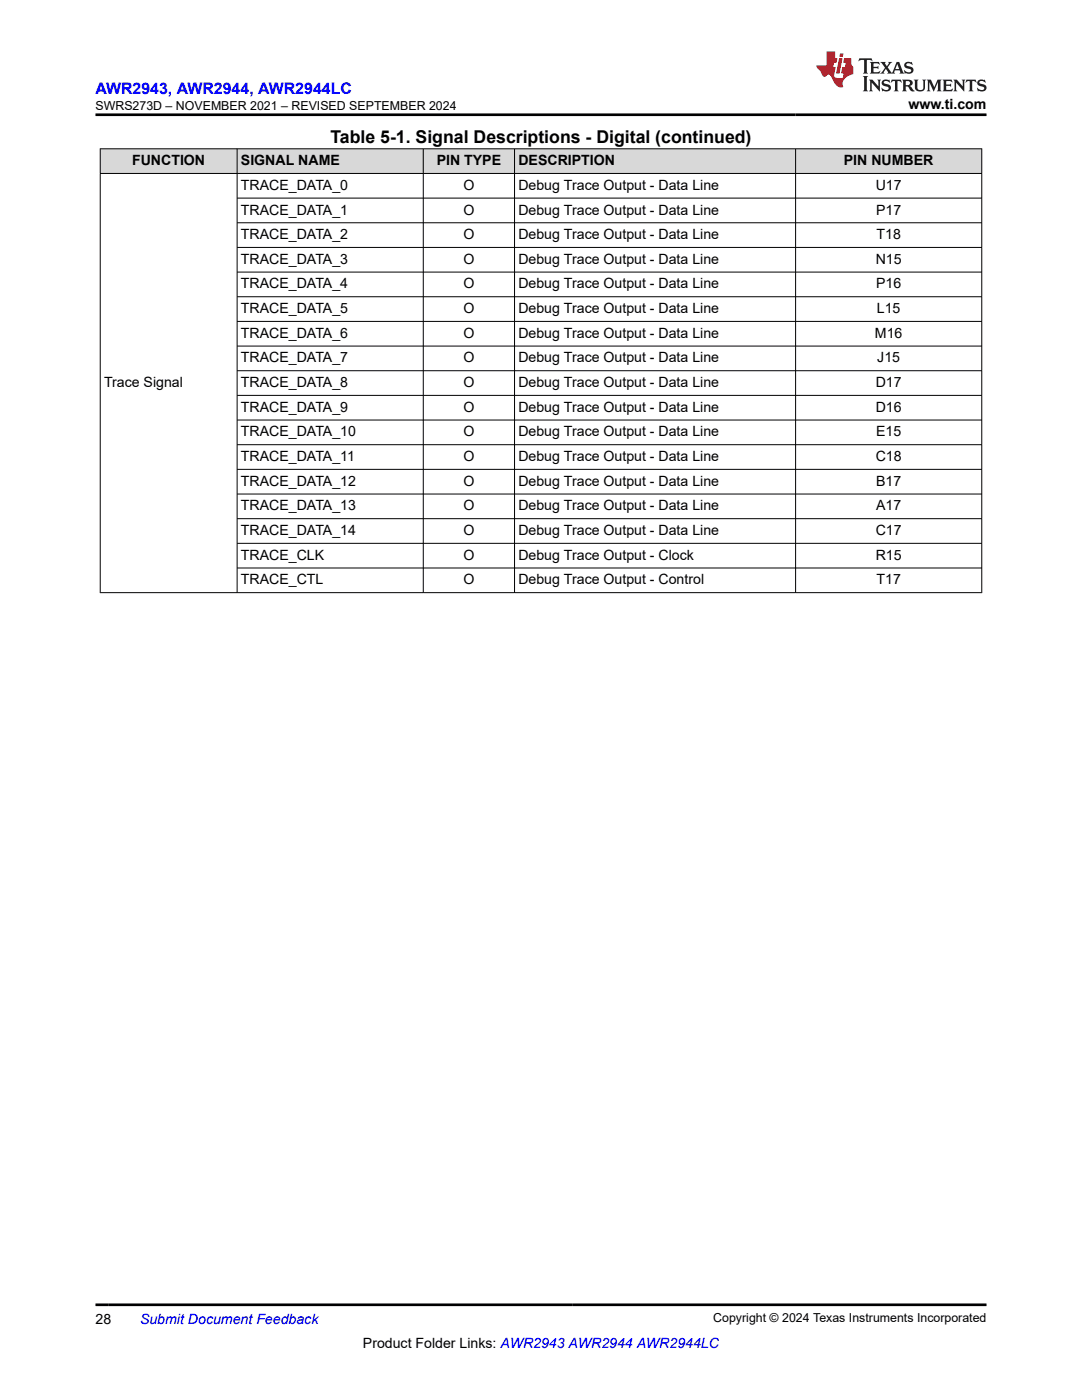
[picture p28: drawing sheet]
<svg xmlns="http://www.w3.org/2000/svg" width="216mm" height="279mm" viewBox="0 0 216 279" stroke-linecap="round" stroke-linejoin="round" font-family="sans-serif">
<defs><g id="words">
<text font-size="3.5" x="65.9" y="28.5">Table 5-1. Signal Descriptions - Digital (continued)</text>
<text font-size="3.2" fill="#00f" x="19" y="18.7">AWR2943, AWR2944, AWR2944LC</text>
<g font-size="2.8">
<text x="181.3" y="21.8">www.ti.com</text>
<text x="26.4" y="33">FUNCTION</text>
<text x="48.1" y="33">SIGNAL NAME</text>
<text x="87.1" y="33">PIN TYPE</text>
<text x="103.4" y="33">DESCRIPTION</text>
<text x="168.4" y="33">PIN NUMBER</text>
<text x="48.1" y="37.9">TRACE_DATA_0</text>
<text x="92.5" y="37.9">O</text>
<text x="103.4" y="37.9">Debug Trace Output - Data Line</text>
<text x="174.7" y="37.9">U17</text>
<text x="48.1" y="42.8">TRACE_DATA_1</text>
<text x="48.1" y="47.7">TRACE_DATA_2</text>
<text x="92.5" y="42.8">O</text>
<text x="92.5" y="47.7">O</text>
<text x="103.4" y="42.8">Debug Trace Output - Data Line</text>
<text x="103.4" y="47.7">Debug Trace Output - Data Line</text>
<text x="174.8" y="42.8">P17</text>
<text x="174.9" y="47.7">T18</text>
<text x="48.1" y="52.7">TRACE_DATA_3</text>
<text x="92.5" y="52.7">O</text>
<text x="103.4" y="52.7">Debug Trace Output - Data Line</text>
<text x="174.7" y="52.7">N15</text>
<text x="48.1" y="57.6">TRACE_DATA_4</text>
<text x="92.5" y="57.6">O</text>
<text x="103.4" y="57.6">Debug Trace Output - Data Line</text>
<text x="174.8" y="57.6">P16</text>
<text x="48.1" y="62.5">TRACE_DATA_5</text>
<text x="92.5" y="62.5">O</text>
<text x="103.4" y="62.5">Debug Trace Output - Data Line</text>
<text x="175" y="62.5">L15</text>
<text x="48.1" y="67.4">TRACE_DATA_6</text>
<text x="92.5" y="67.4">O</text>
<text x="103.4" y="67.4">Debug Trace Output - Data Line</text>
<text x="174.6" y="67.4">M16</text>
<text x="20.8" y="77.3">Trace Signal</text>
<text x="48.1" y="72.3">TRACE_DATA_7</text>
<text x="48.1" y="77.3">TRACE_DATA_8</text>
<text x="92.5" y="72.3">O</text>
<text x="92.5" y="77.3">O</text>
<text x="103.4" y="72.3">Debug Trace Output - Data Line</text>
<text x="103.4" y="77.3">Debug Trace Output - Data Line</text>
<text x="174.7" y="77.3">D17</text>
<text x="175.1" y="72.3">J15</text>
<text x="48.1" y="82.2">TRACE_DATA_9</text>
<text x="92.5" y="82.2">O</text>
<text x="103.4" y="82.2">Debug Trace Output - Data Line</text>
<text x="174.7" y="82.2">D16</text>
<text x="48.1" y="87.1">TRACE_DATA_10</text>
<text x="92.5" y="87.1">O</text>
<text x="103.4" y="87.1">Debug Trace Output - Data Line</text>
<text x="174.8" y="87.1">E15</text>
<text x="48.1" y="92">TRACE_DATA_11</text>
<text x="92.5" y="92">O</text>
<text x="103.4" y="92">Debug Trace Output - Data Line</text>
<text x="174.7" y="92">C18</text>
<text x="48.1" y="96.9">TRACE_DATA_12</text>
<text x="48.1" y="101.9">TRACE_DATA_13</text>
<text x="92.5" y="96.9">O</text>
<text x="92.5" y="101.9">O</text>
<text x="103.4" y="96.9">Debug Trace Output - Data Line</text>
<text x="103.4" y="101.9">Debug Trace Output - Data Line</text>
<text x="174.8" y="96.9">B17</text>
<text x="174.8" y="101.9">A17</text>
<text x="48.1" y="106.8">TRACE_DATA_14</text>
<text x="92.5" y="106.8">O</text>
<text x="103.4" y="106.8">Debug Trace Output - Data Line</text>
<text x="174.7" y="106.8">C17</text>
<text x="48.1" y="111.7">TRACE_CLK</text>
<text x="92.5" y="111.7">O</text>
<text x="103.4" y="111.7">Debug Trace Output - Clock</text>
<text x="174.7" y="111.7">R15</text>
<text x="48.1" y="116.6">TRACE_CTL</text>
<text x="92.5" y="116.6">O</text>
<text x="103.4" y="116.6">Debug Trace Output - Control</text>
<text x="174.9" y="116.6">T17</text>
<text x="19" y="264.2">28</text>
<text x="72.4" y="269">Product Folder Links: AWR2943 AWR2944 AWR2944LC</text>
</g>
<text font-size="2.8" fill="#00f" x="27.9" y="264.2">Submit Document Feedback</text>
<g font-size="2.5">
<text x="19" y="21.9">SWRS273D – NOVEMBER 2021 – REVISED SEPTEMBER 2024</text>
<text x="142.3" y="263.9">Copyright © 2024 Texas Instruments Incorporated</text>
</g>
</g></defs>
<g fill="#d8d8d8">
<path d="M20 29.7h175.9v4.9h-175.9z" fill-rule="evenodd"/>
<path d="M20.1 29.8h27.2v4.8h-27.2z" fill-rule="evenodd"/>
<path d="M47.4 29.8h37v4.8h-37z" fill-rule="evenodd"/>
<path d="M84.5 29.8h18.1v4.8h-18.1z" fill-rule="evenodd"/>
<path d="M102.7 29.8h56v4.8h-56z" fill-rule="evenodd"/>
<path d="M158.8 29.8h37v4.8h-37z" fill-rule="evenodd"/>
</g>
<g fill="none" stroke="#000" stroke-width=".2">
<path d="M19.9 29.7h176.1M19.9 34.6h176.1M20 29.6v88.7M47.3 29.6v88.7M47.3 39.5h148.7M84.5 29.6v88.7M102.7 29.6v88.7M158.8 29.6v88.7M195.9 29.6v88.7M47.3 44.5h148.7M47.3 49.4h148.7M47.3 54.3h148.7"/>
<path d="M47.3 59.2h148.7M47.3 64.1h148.7M47.3 69.1h148.7M47.3 74h148.7M47.3 78.9h148.7M47.3 83.8h148.7M47.3 88.8h148.7M47.3 93.7h148.7M47.3 98.6h148.7M19.9 118.3h176.1M47.3 103.5h148.7M47.3 108.4h148.7"/>
<path d="M47.3 113.4h148.7"/>
</g>
<path d="M171.5 11.6l-.2 .6 .5-.2h.6v.1v2.2l-.2 .4h1l-.2-.4v-2.2v-.1h.5l.6 .2-.2-.6zM173.6 12.4l.2 .3v1.6l-.2 .4h1.9l.1-.6a1.08 1.08 0 0 1-1.3 .2v-.7h.6l.4 .2v-.7l-.4 .2h-.6v-.5l.2-.2a1 1 0 0 1 1 .3l-.1-.5zM175.7 12.4l.9 1.1-1 1.2h.9l-.2-.2 .5-.8 .4 .8-.2 .2h1.6l-.2-.2 .2-.5h.9l.1 .5-.1 .2h.9l-.2-.4-.8-1.9h-.5l-.9 2.1-.9-1.1 .9-1h-.8l.2 .2-.4 .6-.4-.6 .2-.2zM179 12.8l.4 1h-.7zM180.7 12.5a.65 .65 0 0 0-.2 .7 .65 .65 0 0 0 .6 .5l.6 .1 .1 .3a.79 .79 0 0 1-.7 .4 .79 .79 0 0 1-.7-.5l.1 .7 .2-.1a.93 .93 0 0 0 1.1 0 .93 .93 0 0 0 .4-.9 1.46 1.46 0 0 0-1.2-.6l-.1-.3a1.09 1.09 0 0 1 1.2 .2l-.2-.6-.1 .1-.5-.2zM172.2 15.2l.2 .4v2.2l-.2 .4h1l-.2-.4v-2.2l.2-.4zM173.4 15.9l.2 .4v1.5l-.2 .4h.8l-.3-.4 .1-1.3 1.6 1.8v-2l.2-.4h-.7l.1 .2 .1 1.1-1.2-1.3zM176.2 16a.65 .65 0 0 0-.2 .8 .65 .65 0 0 0 .6 .4l.6 .2 .1 .2a.79 .79 0 0 1-.7 .4 .79 .79 0 0 1-.7-.5l.1 .7 .2-.1a.93 .93 0 0 0 1.1 .1 .93 .93 0 0 0 .4-1 1.46 1.46 0 0 0-1.2-.5l-.1-.4a1.09 1.09 0 0 1 1.2 .2l-.1-.6-.2 .1-.5-.1zM177.9 15.9l-.1 .6a.63 .63 0 0 1 .8-.3v1.6l-.3 .4h1l-.2-.4v-1.6a.66 .66 0 0 1 .8 .3l-.1-.6zM180 15.9l.2 .4v1.5l-.2 .4h1l-.2-.2-.1-.7h.5l.1 .2a.79 .79 0 0 0 1.2 .6l-1-.9a.61 .61 0 0 0 .6-.6 .61 .61 0 0 0-.5-.7zM180.8 16.2h.1a.47 .47 0 0 1 .5 .1 .47 .47 0 0 1 .1 .5l-.1 .1-.7 .1zM182.3 15.9l.2 .2a2.27 2.27 0 0 0 .4 2 1.04 1.04 0 0 0 1.7-.7v-1.3l.2-.2h-.8l.2 .4v1.1a.6 .6 0 0 1-.6 .6 .6 .6 0 0 1-.6-.6v-1.1l.3-.4zM184.9 15.9l.2 .4v1.5l-.2 .4h.8l-.3-.4v-1.4l.9 1.9 .9-1.9v1.4l-.3 .4h1l-.2-.4v-1.5l.2-.4h-.8l-.7 1.5-.6-1.5zM188.1 15.9l.2 .4v1.5l-.2 .4h1.9l.1-.6a1.09 1.09 0 0 1-1.3 .2v-.7h.6l.4 .2v-.6l-.4 .2h-.6v-.6l.2-.1a1.01 1.01 0 0 1 1 .3l-.1-.6zM190.2 15.9l.3 .4v1.5l-.3 .4h.8l-.2-.4v-1.3l1.6 1.8v-2l.2-.4h-.7l.2 .2v1.1l-1.2-1.3zM192.8 15.9l-.1 .6a.63 .63 0 0 1 .8-.3v1.6l-.3 .4h1l-.2-.4v-1.6a.66 .66 0 0 1 .8 .3l-.1-.6zM195.2 16a.65 .65 0 0 0-.2 .8 .65 .65 0 0 0 .6 .4l.6 .2 .2 .2a.79 .79 0 0 1-.7 .4 .79 .79 0 0 1-.7-.5l.1 .7 .2-.1a.93 .93 0 0 0 1 .1 .93 .93 0 0 0 .5-1 1.46 1.46 0 0 0-1.3-.5v-.4a1.09 1.09 0 0 1 1.2 .2l-.2-.6-.2 .1-.5-.1z" fill="#231f20"/>
<path d="M164.9 10.3v2.7h-2l.1 .4 .8 1a.95 .95 0 0 0 1 .9 .59 .59 0 0 1 .5-.4 .59 .59 0 0 1 .5 .3l.4 .8a1.59 1.59 0 0 0 2.1 1.4 1.61 1.61 0 0 1 1-2.3l1-.3-.1-1.5a1.59 1.59 0 0 1-.3-1.7h-1.5l-.2 .9h.6l-.2 .9h-.5l-.2 .9v.3l.4 .1-.1 .9h-.7a.73 .73 0 0 1-1-.7l.3-1.5h-.5l.1-.9h.5l.2-.9h-.5v-1.3zM167.4 11.6l-.6 3.1h.7l.6-3.1zM167.6 10.7l-.1 .6h.7l.1-.6z" fill="#ed1c24"/>
<path d="M19 22.9h177.8M19 260.4h177.8" fill="none" stroke="#000" stroke-width=".53"/>
<use href="#words"/>
</svg>
